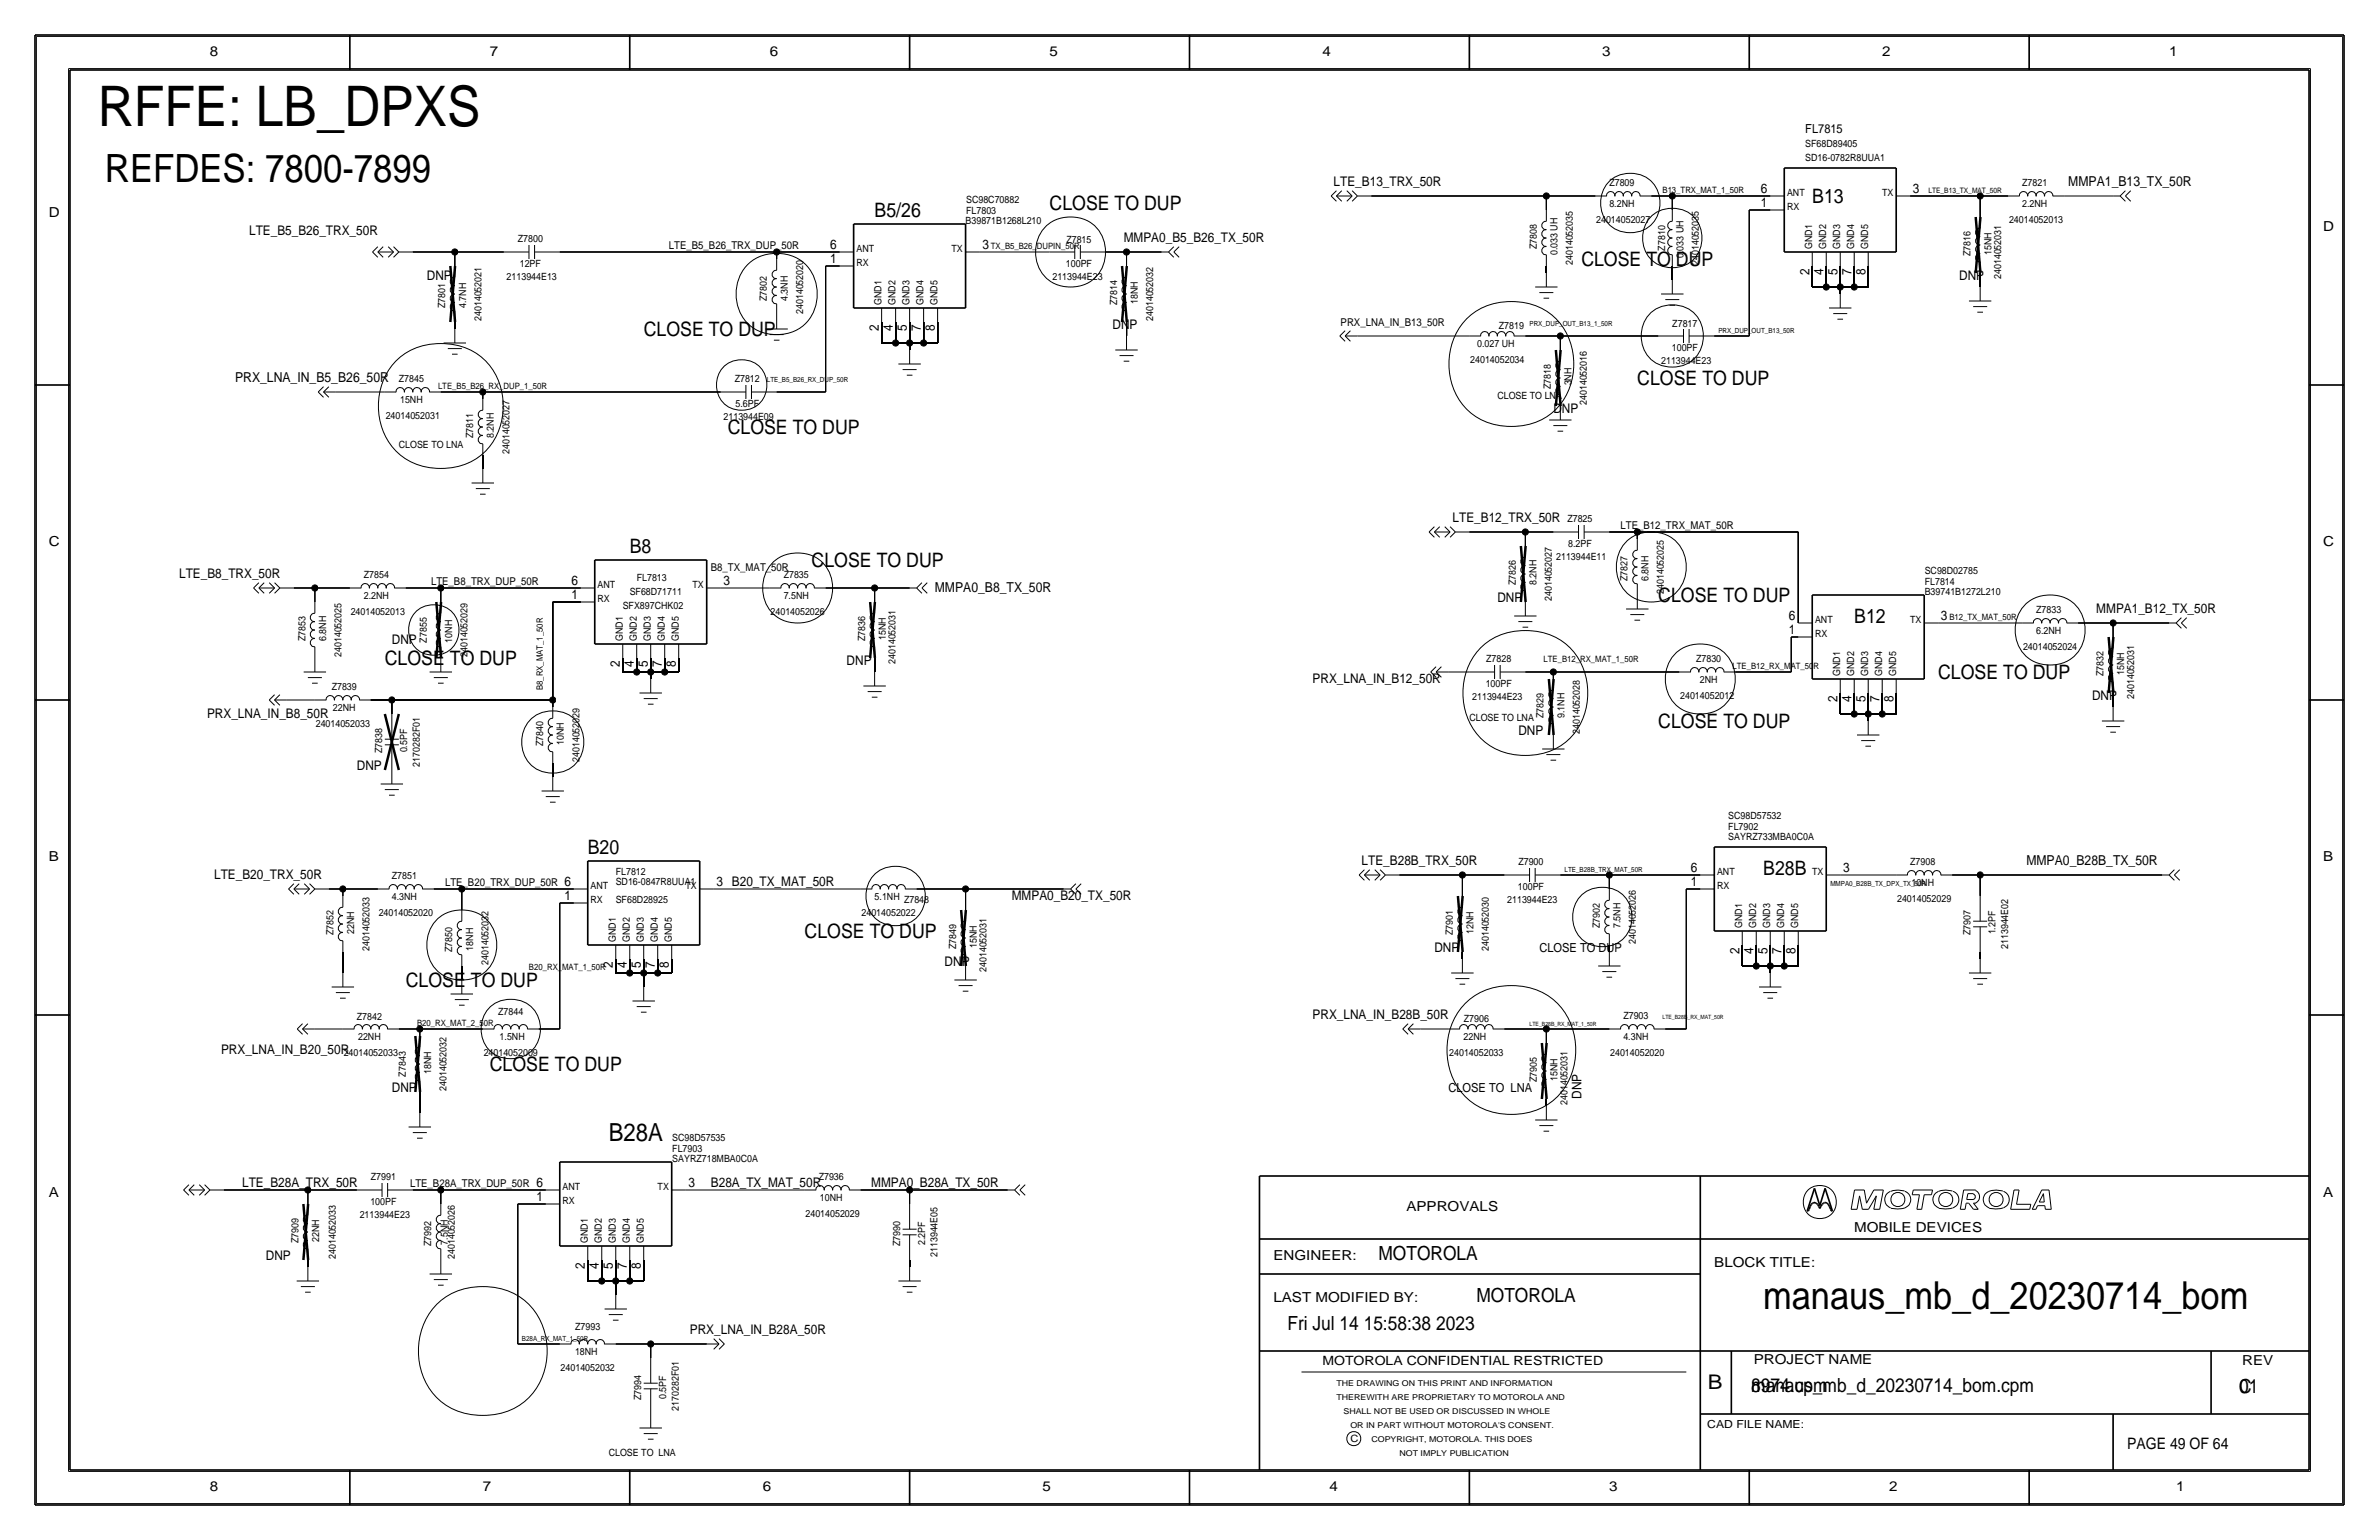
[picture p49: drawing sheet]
<svg xmlns="http://www.w3.org/2000/svg" width="432mm" height="279mm" viewBox="0 0 432 279" stroke-linecap="round" stroke-linejoin="round" font-family="sans-serif">
<defs><g id="words">
<text font-size="10.1" x="17.8" y="22.9">RFFE: LB_DPXS</text>
<text font-size="7.1" x="19" y="33">REFDES: 7800-7899</text>
<text font-size="7" x="320" y="237.5">manaus_mb_d_20230714_bom</text>
<text font-size="4.5" x="110.5" y="207">B28A</text>
<text font-size="3.7" x="310" y="252.1">B</text>
<g font-size="3.6">
<text x="158.8" y="39.4">B5/26</text>
<text x="190.5" y="38.1">CLOSE TO DUP</text>
<text x="328.9" y="36.8">B13</text>
<text x="287" y="48.3">CLOSE TO DUP</text>
<text x="116.8" y="61">CLOSE TO DUP</text>
<text x="297.2" y="69.8">CLOSE TO DUP</text>
<text x="132.1" y="78.7">CLOSE TO DUP</text>
<text x="114.3" y="100.3">B8</text>
<text x="147.3" y="102.9">CLOSE TO DUP</text>
<text x="301" y="109.2">CLOSE TO DUP</text>
<text x="336.6" y="113">B12</text>
<text x="69.8" y="120.7">CLOSE TO DUP</text>
<text x="351.8" y="123.2">CLOSE TO DUP</text>
<text x="301" y="132.1">CLOSE TO DUP</text>
<text x="106.7" y="154.9">B20</text>
<text x="320" y="158.8">B28B</text>
<text x="146" y="170.2">CLOSE TO DUP</text>
<text x="73.7" y="179.1">CLOSE TO DUP</text>
<text x="88.9" y="194.3">CLOSE TO DUP</text>
</g>
<g font-size="3.5">
<text x="250.2" y="228.6">MOTOROLA</text>
<text x="268" y="236.2">MOTOROLA</text>
<text x="233.7" y="241.3">Fri Jul 14 15:58:38 2023</text>
<text x="317.9" y="252.6">8974.cpm</text>
<text x="317.9" y="252.6">manaus_mb_d_20230714_bom.cpm</text>
<text x="406.4" y="252.7">C</text>
<text x="406.4" y="252.7">01</text>
</g>
<text font-size="2.9" x="386.1" y="262.9">PAGE 49 OF 64</text>
<g font-size="2.5">
<text x="38.1" y="10.2">8</text>
<text x="88.9" y="10.2">7</text>
<text x="139.7" y="10.2">6</text>
<text x="190.5" y="10.2">5</text>
<text x="240" y="10.2">4</text>
<text x="290.8" y="10.2">3</text>
<text x="341.6" y="10.2">2</text>
<text x="393.7" y="10.2">1</text>
<text x="375.4" y="33.8">MMPA1_B13_TX_50R</text>
<text x="8.9" y="39.4">D</text>
<text x="421.6" y="41.9">D</text>
<text x="42.7" y="69.3">PRX_LNA_IN_B5_B26_50R</text>
<text x="8.9" y="99.1">C</text>
<text x="421.6" y="99.1">C</text>
<text x="169.7" y="107.4">MMPA0_B8_TX_50R</text>
<text x="8.9" y="156.2">B</text>
<text x="367.8" y="157">MMPA0_B28B_TX_50R</text>
<text x="421.6" y="156.2">B</text>
<text x="8.9" y="217.2">A</text>
<text x="255.3" y="219.7">APPROVALS</text>
<text x="421.6" y="217.2">A</text>
<text x="336.5" y="223.5">MOBILE DEVICES</text>
<text x="231.1" y="228.6">ENGINEER:</text>
<text x="311.1" y="229.9">BLOCK TITLE:</text>
<text x="231.1" y="236.2">LAST MODIFIED BY:</text>
<text x="318.3" y="247.5">PROJECT NAME</text>
<text x="407" y="247.6">REV</text>
<text x="38.1" y="270.5">8</text>
<text x="87.6" y="270.5">7</text>
<text x="138.4" y="270.5">6</text>
<text x="189.2" y="270.5">5</text>
<text x="241.3" y="270.5">4</text>
<text x="292.1" y="270.5">3</text>
<text x="342.9" y="270.5">2</text>
<text x="395" y="270.5">1</text>
</g>
<g font-size="2.4">
<text x="242.1" y="33.8">LTE_B13_TRX_50R</text>
<text x="319.6" y="35.1">6</text>
<text x="347.2" y="35.1">3</text>
<text x="319.6" y="37.6">1</text>
<text x="45.2" y="42.7">LTE_B5_B26_TRX_50R</text>
<text x="150.7" y="45.2">6</text>
<text x="150.7" y="47.8">1</text>
<text x="178.3" y="45.2">3</text>
<text x="204" y="43.9">MMPA0_B5_B26_TX_50R</text>
<text x="77.5" y="50.8">DNP</text>
<text x="328.4" y="50" transform="rotate(-90 328.4 50)">2</text>
<text x="331" y="50" transform="rotate(-90 331 50)">4</text>
<text x="333.5" y="50" transform="rotate(-90 333.5 50)">5</text>
<text x="336" y="50" transform="rotate(-90 336 50)">7</text>
<text x="338.6" y="50" transform="rotate(-90 338.6 50)">8</text>
<text x="355.6" y="50.8">DNP</text>
<text x="201.9" y="59.7">DNP</text>
<text x="159.5" y="60.1" transform="rotate(-90 159.5 60.1)">2</text>
<text x="162.1" y="60.1" transform="rotate(-90 162.1 60.1)">4</text>
<text x="164.6" y="60.1" transform="rotate(-90 164.6 60.1)">5</text>
<text x="167.1" y="60.1" transform="rotate(-90 167.1 60.1)">7</text>
<text x="169.7" y="60.1" transform="rotate(-90 169.7 60.1)">8</text>
<text x="281.9" y="74.9">DNP</text>
<text x="263.7" y="94.7">LTE_B12_TRX_50R</text>
<text x="32.5" y="104.9">LTE_B8_TRX_50R</text>
<text x="103.7" y="106.2">6</text>
<text x="131.3" y="106.2">3</text>
<text x="103.7" y="108.7">1</text>
<text x="271.8" y="109.2">DNP</text>
<text x="324.7" y="112.5">6</text>
<text x="352.3" y="112.5">3</text>
<text x="380.5" y="111.3">MMPA1_B12_TX_50R</text>
<text x="71.1" y="116.8">DNP</text>
<text x="324.7" y="115.1">1</text>
<text x="112.5" y="121.1" transform="rotate(-90 112.5 121.1)">2</text>
<text x="115.1" y="121.1" transform="rotate(-90 115.1 121.1)">4</text>
<text x="117.6" y="121.1" transform="rotate(-90 117.6 121.1)">5</text>
<text x="120.1" y="121.1" transform="rotate(-90 120.1 121.1)">7</text>
<text x="122.7" y="121.1" transform="rotate(-90 122.7 121.1)">8</text>
<text x="153.7" y="120.7">DNP</text>
<text x="238.3" y="124">PRX_LNA_IN_B12_50R</text>
<text x="37.6" y="130.3">PRX_LNA_IN_B8_50R</text>
<text x="333.5" y="127.4" transform="rotate(-90 333.5 127.4)">2</text>
<text x="336" y="127.4" transform="rotate(-90 336 127.4)">4</text>
<text x="338.6" y="127.4" transform="rotate(-90 338.6 127.4)">5</text>
<text x="341.1" y="127.4" transform="rotate(-90 341.1 127.4)">7</text>
<text x="343.7" y="127.4" transform="rotate(-90 343.7 127.4)">8</text>
<text x="379.7" y="127">DNP</text>
<text x="275.6" y="133.3">DNP</text>
<text x="64.8" y="139.7">DNP</text>
<text x="38.9" y="159.5">LTE_B20_TRX_50R</text>
<text x="102.4" y="160.8">6</text>
<text x="130" y="160.8">3 B20_TX_MAT_50R</text>
<text x="247.1" y="157">LTE_B28B_TRX_50R</text>
<text x="306.9" y="160.8">1</text>
<text x="306.9" y="158.2">6</text>
<text x="334.5" y="158.2">3</text>
<text x="102.4" y="163.3">1</text>
<text x="183.6" y="163.3">MMPA0_B20_TX_50R</text>
<text x="260.3" y="172.7">DNP</text>
<text x="315.7" y="173.2" transform="rotate(-90 315.7 173.2)">2</text>
<text x="318.3" y="173.2" transform="rotate(-90 318.3 173.2)">4</text>
<text x="320.8" y="173.2" transform="rotate(-90 320.8 173.2)">5</text>
<text x="323.3" y="173.2" transform="rotate(-90 323.3 173.2)">7</text>
<text x="325.9" y="173.2" transform="rotate(-90 325.9 173.2)">8</text>
<text x="111.3" y="175.7" transform="rotate(-90 111.3 175.7)">2</text>
<text x="113.8" y="175.7" transform="rotate(-90 113.8 175.7)">4</text>
<text x="116.3" y="175.7" transform="rotate(-90 116.3 175.7)">5</text>
<text x="118.9" y="175.7" transform="rotate(-90 118.9 175.7)">7</text>
<text x="121.4" y="175.7" transform="rotate(-90 121.4 175.7)">8</text>
<text x="171.4" y="175.3">DNP</text>
<text x="238.3" y="184.9">PRX_LNA_IN_B28B_50R</text>
<text x="40.1" y="191.3">PRX_LNA_IN_B20_50R</text>
<text x="71.1" y="198.1">DNP</text>
<text x="287" y="199.4" transform="rotate(-90 287 199.4)">DNP</text>
<text x="43.9" y="215.4">LTE_B28A_TRX_50R</text>
<text x="97.4" y="215.4">6</text>
<text x="125" y="215.4">3</text>
<text x="129" y="215.4">B28A_TX_MAT_50R</text>
<text x="158.1" y="215.4">MMPA0_B28A_TX_50R</text>
<text x="97.4" y="217.9">1</text>
<text x="48.3" y="228.6">DNP</text>
<text x="106.2" y="230.3" transform="rotate(-90 106.2 230.3)">2</text>
<text x="108.7" y="230.3" transform="rotate(-90 108.7 230.3)">4</text>
<text x="111.3" y="230.3" transform="rotate(-90 111.3 230.3)">5</text>
<text x="113.8" y="230.3" transform="rotate(-90 113.8 230.3)">7</text>
<text x="116.3" y="230.3" transform="rotate(-90 116.3 230.3)">8</text>
<text x="125.2" y="242.1">PRX_LNA_IN_B28A_50R</text>
</g>
<g font-size="2.3">
<text x="327.7" y="24.1">FL7815</text>
<text x="279.4" y="172.7">CLOSE TO DUP</text>
<text x="262.9" y="198.1">CLOSE TO LNA</text>
<text x="240" y="247.6">MOTOROLA CONFIDENTIAL RESTRICTED</text>
</g>
<g font-size="2">
<text x="121.4" y="45.2">LTE_B5_B26_TRX_DUP_50R</text>
<text x="243.3" y="59.2">PRX_LNA_IN_B13_50R</text>
<text x="294.1" y="96">LTE_B12_TRX_MAT_50R</text>
<text x="78.2" y="106.2">LTE_B8_TRX_DUP_50R</text>
<text x="129" y="103.6">B8_TX_MAT_50R</text>
<text x="80.8" y="160.8">LTE_B20_TRX_DUP_50R</text>
<text x="74.4" y="215.4">LTE_B28A_TRX_DUP_50R</text>
<text x="309.9" y="259.1">CAD FILE NAME:</text>
</g>
<g font-size="1.8">
<text x="327.7" y="29.2">SD16-0782R8UUA1</text>
<text x="327.7" y="26.7">SF68D89405</text>
<text x="292.1" y="33.8">Z7809</text>
<text x="324.4" y="35.6">ANT</text>
<text x="341.6" y="35.6">TX</text>
<text x="367" y="33.8">Z7821</text>
<text x="175.3" y="40.6">B39871B1268L210</text>
<text x="175.4" y="38.8">FL7803</text>
<text x="175.4" y="36.8">SC98C70882</text>
<text x="289.7" y="40.4">24014052027</text>
<text x="292.1" y="37.6">8.2NH</text>
<text x="324.4" y="38.1">RX</text>
<text x="364.6" y="40.4">24014052013</text>
<text x="367" y="37.6">2.2NH</text>
<text x="94" y="43.9">Z7800</text>
<text x="155.4" y="45.7">ANT</text>
<text x="172.7" y="45.7">TX</text>
<text x="193.6" y="44.1">Z7815</text>
<text x="278.9" y="45.2" transform="rotate(-90 278.9 45.2)">Z7808</text>
<text x="282.7" y="46.3" transform="rotate(-90 282.7 46.3)">0.033 UH</text>
<text x="302.3" y="45.5" transform="rotate(-90 302.3 45.5)">Z7810</text>
<text x="305.6" y="46.8" transform="rotate(-90 305.6 46.8)">0.033 UH</text>
<text x="328.9" y="45.2" transform="rotate(-90 328.9 45.2)">GND1</text>
<text x="331.5" y="45.2" transform="rotate(-90 331.5 45.2)">GND2</text>
<text x="334" y="45.2" transform="rotate(-90 334 45.2)">GND3</text>
<text x="336.5" y="45.2" transform="rotate(-90 336.5 45.2)">GND4</text>
<text x="339.1" y="45.2" transform="rotate(-90 339.1 45.2)">GND5</text>
<text x="357.7" y="46.5" transform="rotate(-90 357.7 46.5)">Z7816</text>
<text x="361.4" y="46.3" transform="rotate(-90 361.4 46.3)">15NH</text>
<text x="92" y="50.8">2113944E13</text>
<text x="94.3" y="48.5">12PF</text>
<text x="155.4" y="48.3">RX</text>
<text x="191" y="50.8">2113944E23</text>
<text x="193.5" y="48.5">100PF</text>
<text x="285.5" y="48.1" transform="rotate(-90 285.5 48.1)">24014052035</text>
<text x="308.4" y="48.1" transform="rotate(-90 308.4 48.1)">24014052035</text>
<text x="363.2" y="50.6" transform="rotate(-90 363.2 50.6)">24014052031</text>
<text x="80.8" y="55.9" transform="rotate(-90 80.8 55.9)">Z7801</text>
<text x="84.6" y="55.9" transform="rotate(-90 84.6 55.9)">4.7NH</text>
<text x="87.4" y="58.3" transform="rotate(-90 87.4 58.3)">24014052021</text>
<text x="139.2" y="54.6" transform="rotate(-90 139.2 54.6)">Z7802</text>
<text x="143" y="54.6" transform="rotate(-90 143 54.6)">4.3NH</text>
<text x="145.8" y="57" transform="rotate(-90 145.8 57)">24014052020</text>
<text x="160" y="55.4" transform="rotate(-90 160 55.4)">GND1</text>
<text x="162.6" y="55.4" transform="rotate(-90 162.6 55.4)">GND2</text>
<text x="165.1" y="55.4" transform="rotate(-90 165.1 55.4)">GND3</text>
<text x="167.6" y="55.4" transform="rotate(-90 167.6 55.4)">GND4</text>
<text x="170.2" y="55.4" transform="rotate(-90 170.2 55.4)">GND5</text>
<text x="202.7" y="55.4" transform="rotate(-90 202.7 55.4)">Z7814</text>
<text x="206.5" y="55.1" transform="rotate(-90 206.5 55.1)">18NH</text>
<text x="209.3" y="58.3" transform="rotate(-90 209.3 58.3)">24014052032</text>
<text x="272" y="59.7">Z7819</text>
<text x="303.5" y="59.3">Z7817</text>
<text x="266.9" y="65.8">24014052034</text>
<text x="268.1" y="63">0.027 UH</text>
<text x="303.4" y="63.8">100PF</text>
<text x="72.4" y="69.3">Z7845</text>
<text x="133.4" y="69.3">Z7812</text>
<text x="281.5" y="70.6" transform="rotate(-90 281.5 70.6)">Z7818</text>
<text x="285.2" y="69.9" transform="rotate(-90 285.2 69.9)">3NH</text>
<text x="301.5" y="66">2113944E23</text>
<text x="70" y="75.9">24014052031</text>
<text x="72.6" y="73.2">15NH</text>
<text x="131.3" y="76.2">2113944E09</text>
<text x="133.5" y="73.9">5.6PF</text>
<text x="271.8" y="72.4">CLOSE TO LNA</text>
<text x="288" y="73.5" transform="rotate(-90 288 73.5)">24014052016</text>
<text x="72.4" y="81.3">CLOSE TO LNA</text>
<text x="85.9" y="79.5" transform="rotate(-90 85.9 79.5)">Z7811</text>
<text x="89.7" y="79.5" transform="rotate(-90 89.7 79.5)">8.2NH</text>
<text x="92.5" y="82.4" transform="rotate(-90 92.5 82.4)">24014052027</text>
<text x="284.5" y="94.7">Z7825</text>
<text x="282.5" y="101.6">2113944E11</text>
<text x="284.6" y="99.3">8.2PF</text>
<text x="66" y="104.9">Z7854</text>
<text x="108.5" y="106.7">ANT</text>
<text x="114.3" y="107.9">SF68D71711</text>
<text x="115.6" y="105.4">FL7813</text>
<text x="125.7" y="106.7">TX</text>
<text x="142.2" y="104.9">Z7835</text>
<text x="275.1" y="106.2" transform="rotate(-90 275.1 106.2)">Z7826</text>
<text x="278.9" y="106.2" transform="rotate(-90 278.9 106.2)">8.2NH</text>
<text x="295.4" y="105.4" transform="rotate(-90 295.4 105.4)">Z7827</text>
<text x="299.2" y="105.4" transform="rotate(-90 299.2 105.4)">6.8NH</text>
<text x="302" y="107.8" transform="rotate(-90 302 107.8)">24014052025</text>
<text x="349.4" y="106.1">FL7814</text>
<text x="349.4" y="107.9">B39741B1272L210</text>
<text x="349.4" y="104.1">SC98D02785</text>
<text x="63.7" y="111.5">24014052013</text>
<text x="66" y="108.7">2.2NH</text>
<text x="108.5" y="109.2">RX</text>
<text x="113" y="110.5">SFX897CHK02</text>
<text x="139.9" y="111.5">24014052026</text>
<text x="142.2" y="108.7">7.5NH</text>
<text x="281.7" y="109.1" transform="rotate(-90 281.7 109.1)">24014052027</text>
<text x="329.4" y="113">ANT</text>
<text x="346.7" y="113">TX</text>
<text x="369.6" y="111.3">Z7833</text>
<text x="55.4" y="116.3" transform="rotate(-90 55.4 116.3)">Z7853</text>
<text x="59.2" y="116.3" transform="rotate(-90 59.2 116.3)">6.8NH</text>
<text x="62" y="119.2" transform="rotate(-90 62 119.2)">24014052025</text>
<text x="77.5" y="116.6" transform="rotate(-90 77.5 116.6)">Z7855</text>
<text x="82" y="116.6" transform="rotate(-90 82 116.6)">10NH</text>
<text x="84.8" y="119.2" transform="rotate(-90 84.8 119.2)">24014052029</text>
<text x="113" y="116.3" transform="rotate(-90 113 116.3)">GND1</text>
<text x="115.6" y="116.3" transform="rotate(-90 115.6 116.3)">GND2</text>
<text x="118.1" y="116.3" transform="rotate(-90 118.1 116.3)">GND3</text>
<text x="120.6" y="116.3" transform="rotate(-90 120.6 116.3)">GND4</text>
<text x="123.2" y="116.3" transform="rotate(-90 123.2 116.3)">GND5</text>
<text x="157" y="116.3" transform="rotate(-90 157 116.3)">Z7836</text>
<text x="160.8" y="116.1" transform="rotate(-90 160.8 116.1)">15NH</text>
<text x="329.4" y="115.6">RX</text>
<text x="367.2" y="117.9">24014052024</text>
<text x="369.6" y="115.1">6.2NH</text>
<text x="60.2" y="125.2">Z7839</text>
<text x="162.6" y="120.5" transform="rotate(-90 162.6 120.5)">24014052031</text>
<text x="269.7" y="124.7">100PF</text>
<text x="269.8" y="120.1">Z7828</text>
<text x="307.9" y="120.1">Z7830</text>
<text x="308.5" y="124">2NH</text>
<text x="334" y="122.7" transform="rotate(-90 334 122.7)">GND1</text>
<text x="336.5" y="122.7" transform="rotate(-90 336.5 122.7)">GND2</text>
<text x="339.1" y="122.7" transform="rotate(-90 339.1 122.7)">GND3</text>
<text x="341.6" y="122.7" transform="rotate(-90 341.6 122.7)">GND4</text>
<text x="344.2" y="122.7" transform="rotate(-90 344.2 122.7)">GND5</text>
<text x="381.8" y="122.7" transform="rotate(-90 381.8 122.7)">Z7832</text>
<text x="385.6" y="122.5" transform="rotate(-90 385.6 122.5)">15NH</text>
<text x="57.3" y="131.8">24014052033</text>
<text x="60.4" y="129">22NH</text>
<text x="266.7" y="130.8">CLOSE TO LNA</text>
<text x="267.2" y="127">2113944E23</text>
<text x="280.2" y="130.3" transform="rotate(-90 280.2 130.3)">Z7829</text>
<text x="284" y="130.3" transform="rotate(-90 284 130.3)">9.1NH</text>
<text x="305" y="126.7">24014052012</text>
<text x="387.3" y="126.8" transform="rotate(-90 387.3 126.8)">24014052031</text>
<text x="69.3" y="136.6" transform="rotate(-90 69.3 136.6)">Z7838</text>
<text x="73.9" y="136.5" transform="rotate(-90 73.9 136.5)">0.5PF</text>
<text x="98.6" y="135.4" transform="rotate(-90 98.6 135.4)">Z7840</text>
<text x="102.4" y="135.2" transform="rotate(-90 102.4 135.2)">10NH</text>
<text x="286.8" y="133.2" transform="rotate(-90 286.8 133.2)">24014052028</text>
<text x="76.2" y="139.1" transform="rotate(-90 76.2 139.1)">2170282F01</text>
<text x="105.2" y="138.3" transform="rotate(-90 105.2 138.3)">24014052029</text>
<text x="313.7" y="148.6">SC98D57532</text>
<text x="313.7" y="150.5">FL7902</text>
<text x="313.7" y="152.4">SAYRZ733MBA0C0A</text>
<text x="71.1" y="159.5">Z7851</text>
<text x="107.2" y="161.3">ANT</text>
<text x="111.8" y="160.6">SD16-0847R8UUA1</text>
<text x="111.8" y="158.7">FL7812</text>
<text x="124.4" y="161.3">TX</text>
<text x="275.5" y="161.5">100PF</text>
<text x="275.6" y="157">Z7900</text>
<text x="311.7" y="161.3">RX</text>
<text x="311.7" y="158.8">ANT</text>
<text x="328.9" y="158.8">TX</text>
<text x="346.7" y="157">Z7908</text>
<text x="346.9" y="160.8">10NH</text>
<text x="68.7" y="166.1">24014052020</text>
<text x="71.1" y="163.3">4.3NH</text>
<text x="107.2" y="163.8">RX</text>
<text x="111.8" y="163.8">SF68D28925</text>
<text x="156.4" y="166.1">24014052022</text>
<text x="158.8" y="163.3">5.1NH</text>
<text x="164.1" y="163.8">Z7848</text>
<text x="273.6" y="163.8">2113944E23</text>
<text x="344.3" y="163.6">24014052029</text>
<text x="60.5" y="169.7" transform="rotate(-90 60.5 169.7)">Z7852</text>
<text x="64.3" y="169.4" transform="rotate(-90 64.3 169.4)">22NH</text>
<text x="67.1" y="172.6" transform="rotate(-90 67.1 172.6)">24014052033</text>
<text x="82" y="172.7" transform="rotate(-90 82 172.7)">Z7850</text>
<text x="85.9" y="172.5" transform="rotate(-90 85.9 172.5)">18NH</text>
<text x="111.8" y="170.9" transform="rotate(-90 111.8 170.9)">GND1</text>
<text x="114.3" y="170.9" transform="rotate(-90 114.3 170.9)">GND2</text>
<text x="116.8" y="170.9" transform="rotate(-90 116.8 170.9)">GND3</text>
<text x="119.4" y="170.9" transform="rotate(-90 119.4 170.9)">GND4</text>
<text x="121.9" y="170.9" transform="rotate(-90 121.9 170.9)">GND5</text>
<text x="173.5" y="172.2" transform="rotate(-90 173.5 172.2)">Z7849</text>
<text x="177.3" y="172" transform="rotate(-90 177.3 172)">15NH</text>
<text x="263.7" y="169.7" transform="rotate(-90 263.7 169.7)">Z7901</text>
<text x="267.5" y="169.4" transform="rotate(-90 267.5 169.4)">12NH</text>
<text x="270.3" y="172.6" transform="rotate(-90 270.3 172.6)">24014052030</text>
<text x="290.4" y="168.4" transform="rotate(-90 290.4 168.4)">Z7902</text>
<text x="294.1" y="168.4" transform="rotate(-90 294.1 168.4)">7.5NH</text>
<text x="296.9" y="171.3" transform="rotate(-90 296.9 171.3)">24014052026</text>
<text x="316.2" y="168.4" transform="rotate(-90 316.2 168.4)">GND1</text>
<text x="318.8" y="168.4" transform="rotate(-90 318.8 168.4)">GND2</text>
<text x="321.3" y="168.4" transform="rotate(-90 321.3 168.4)">GND3</text>
<text x="323.8" y="168.4" transform="rotate(-90 323.8 168.4)">GND4</text>
<text x="326.4" y="168.4" transform="rotate(-90 326.4 168.4)">GND5</text>
<text x="357.7" y="169.7" transform="rotate(-90 357.7 169.7)">Z7907</text>
<text x="362.2" y="169.5" transform="rotate(-90 362.2 169.5)">1.2PF</text>
<text x="364.5" y="172.2" transform="rotate(-90 364.5 172.2)">2113944E02</text>
<text x="88.6" y="175.1" transform="rotate(-90 88.6 175.1)">24014052032</text>
<text x="179.1" y="176.4" transform="rotate(-90 179.1 176.4)">24014052031</text>
<text x="64.8" y="185.1">Z7842</text>
<text x="90.4" y="184.1">Z7844</text>
<text x="265.7" y="185.4">Z7906</text>
<text x="294.6" y="184.9">Z7903</text>
<text x="62.4" y="191.5">24014052033</text>
<text x="65" y="188.7">22NH</text>
<text x="87.8" y="191.5">24014052009</text>
<text x="90.7" y="188.7">1.5NH</text>
<text x="263" y="191.5">24014052033</text>
<text x="265.7" y="188.7">22NH</text>
<text x="292.3" y="191.5">24014052020</text>
<text x="294.6" y="188.7">4.3NH</text>
<text x="73.7" y="195.3" transform="rotate(-90 73.7 195.3)">Z7843</text>
<text x="78.2" y="194.8" transform="rotate(-90 78.2 194.8)">18NH</text>
<text x="81" y="198" transform="rotate(-90 81 198)">24014052032</text>
<text x="278.9" y="196.3" transform="rotate(-90 278.9 196.3)">Z7905</text>
<text x="282.7" y="196.1" transform="rotate(-90 282.7 196.1)">15NH</text>
<text x="284.5" y="200.5" transform="rotate(-90 284.5 200.5)">24014052031</text>
<text x="122" y="208.9">FL7903</text>
<text x="122" y="207">SC98D57535</text>
<text x="67.3" y="214.1">Z7991</text>
<text x="102.1" y="215.9">ANT</text>
<text x="119.4" y="215.9">TX</text>
<text x="122" y="210.8">SAYRZ718MBA0C0A</text>
<text x="148.6" y="214.1">Z7936</text>
<text x="65.3" y="221">2113944E23</text>
<text x="67.2" y="218.7">100PF</text>
<text x="102.1" y="218.4">RX</text>
<text x="146.2" y="220.7">24014052029</text>
<text x="148.8" y="217.9">10NH</text>
<text x="54.2" y="225.5" transform="rotate(-90 54.2 225.5)">Z7909</text>
<text x="57.9" y="225.3" transform="rotate(-90 57.9 225.3)">22NH</text>
<text x="78.3" y="226.1" transform="rotate(-90 78.3 226.1)">Z7992</text>
<text x="81.3" y="225.8" transform="rotate(-90 81.3 225.8)">7.5NH</text>
<text x="106.7" y="225.6" transform="rotate(-90 106.7 225.6)">GND1</text>
<text x="109.2" y="225.6" transform="rotate(-90 109.2 225.6)">GND2</text>
<text x="111.8" y="225.6" transform="rotate(-90 111.8 225.6)">GND3</text>
<text x="114.3" y="225.6" transform="rotate(-90 114.3 225.6)">GND4</text>
<text x="116.8" y="225.6" transform="rotate(-90 116.8 225.6)">GND5</text>
<text x="163.4" y="226.1" transform="rotate(-90 163.4 226.1)">Z7990</text>
<text x="167.9" y="225.9" transform="rotate(-90 167.9 225.9)">2.2PF</text>
<text x="61" y="228.4" transform="rotate(-90 61 228.4)">24014052033</text>
<text x="82.5" y="228.4" transform="rotate(-90 82.5 228.4)">24014052026</text>
<text x="170.2" y="228.1" transform="rotate(-90 170.2 228.1)">2113944E05</text>
<text x="104.4" y="245.9">18NH</text>
<text x="104.4" y="241.3">Z7993</text>
<text x="101.8" y="248.7">24014052032</text>
<text x="116.4" y="254" transform="rotate(-90 116.4 254)">Z7994</text>
<text x="120.9" y="253.9" transform="rotate(-90 120.9 253.9)">0.5PF</text>
<text x="123.2" y="256" transform="rotate(-90 123.2 256)">2170282F01</text>
<text x="245.1" y="261.6">C</text>
<text x="110.5" y="264.2">CLOSE TO LNA</text>
</g>
<g font-size="1.6">
<text x="301.8" y="35.1">B13_TRX_MAT_1_50R</text>
<text x="179.8" y="45.2">TX_B5_B26_DUPIN_50R</text>
<text x="79.5" y="70.6">LTE_B5_B26_RX_DUP_1_50R</text>
<text x="353.8" y="112.5">B12_TX_MAT_50R</text>
<text x="98.6" y="125.2" transform="rotate(-90 98.6 125.2)">B8_RX_MAT_1_50R</text>
<text x="280.2" y="120.1">LTE_B12_RX_MAT_1_50R</text>
<text x="314.5" y="121.4">LTE_B12_RX_MAT_50R</text>
<text x="96" y="176">B20_RX_MAT_1_50R</text>
<text x="75.7" y="186.2">B20_RX_MAT_2_50R</text>
</g>
<g font-size="1.5">
<text x="242.6" y="251.5">THE DRAWING ON THIS PRINT AND INFORMATION</text>
<text x="242.6" y="254">THEREWITH ARE PROPRIETARY TO MOTOROLA AND</text>
<text x="243.8" y="256.5">SHALL NOT BE USED OR DISCUSSED IN WHOLE</text>
<text x="245.1" y="259.1">OR IN PART WITHOUT MOTOROLA'S CONSENT.</text>
<text x="248.9" y="261.6">COPYRIGHT, MOTOROLA. THIS DOES</text>
<text x="254" y="264.2">NOT IMPLY PUBLICATION</text>
</g>
<text font-size="1.4" x="350" y="35.1">LTE_B13_TX_MAT_50R</text>
<g font-size="1.3">
<text x="277.6" y="59.2">PRX_DUP_OUT_B13_1_50R</text>
<text x="311.9" y="60.5">PRX_DUP_OUT_B13_50R</text>
<text x="139.2" y="69.3">LTE_B5_B26_RX_DUP_50R</text>
<text x="284" y="158.2">LTE_B28B_TRX_MAT_50R</text>
<text x="332.2" y="160.8">MMPA0_B28B_TX_DPX_TX_50R</text>
<text x="94.7" y="243.3">B28A_RX_MAT_1_50R</text>
</g>
<g font-size="1.1">
<text x="301.8" y="184.9">LTE_B28B_RX_MAT_50R</text>
<text x="277.6" y="186.2">LTE_B28B_RX_MAT_1_50R</text>
</g>
</g></defs>
<!-- layer: Nets -->
<g fill="none" stroke="#000" stroke-width=".18">
<path d="M248.9 35.6h31.8zM280.7 35.6v2.5zM280.7 35.6h8.9zM291.9 33.1a5.5 5.5 0 0 1 9.3 2.7 5.4 5.4 0 0 1-6.3 6.3 5.4 5.4 0 0 1-3.6-8.2zM299.5 39.5a5.5 5.5 0 0 1 9.3 2.7 5.4 5.4 0 0 1-6.3 6.3 5.4 5.4 0 0 1-3.6-8.2zM299.7 35.6h3.8zM303.5 35.6v2.5zM303.5 35.6h17.8zM317.5 38.1h3.8zM317.5 38.1v22.9zM346.7 35.6h12.7zM359.4 35.6v3.8z"/>
<path d="M359.4 35.6h5.1zM374.6 35.6h8.9zM74.9 45.7h7.6zM82.5 58.4v1.3zM82.5 45.7v2.6zM82.5 45.7h8.9zM101.6 45.7h39.4zM135.9 47.8a7.6 7.6 0 0 1 11.6 2 7.5 7.5 0 0 1-3.6 10.4 7.4 7.4 0 0 1-9.5-3.3 7.9 7.9 0 0 1 1.5-9.1zM141 45.7v1.3zM141 45.7h11.4zM149.9 48.3v22.8zM149.9 48.3h2.5z"/>
<path d="M160 58.4v3.8zM162.6 58.4v3.8zM165.1 58.4v3.8zM167.6 58.4v3.8zM170.2 58.4v3.8zM177.8 45.7h12.7zM189.7 41.1a6.5 6.5 0 0 1 10.4 1.9 6.4 6.4 0 0 1-.8 6.7 6.4 6.4 0 0 1-6.4 2.2 6.4 6.4 0 0 1-3.9-9.9zM200.7 45.7h3.8zM204.5 58.4v2.6zM204.5 45.7v2.6zM204.5 45.7h6.3zM266.4 57.7a12.1 12.1 0 0 1 15.9 0 11.9 11.9 0 0 1-1.2 17.7 12.3 12.3 0 0 1-14.7-1 12 12 0 0 1 0-16.7z"/>
<path d="M280.7 48.3v1.2zM299.3 57.1a5.7 5.7 0 0 1 9.8 2.8 5.6 5.6 0 0 1-5 6.7 5.6 5.6 0 0 1-6.2-5.6 5.8 5.8 0 0 1 1.4-3.9zM303.5 48.3v2.5zM328.9 52.1h2.6zM328.9 48.3v3.8zM331.5 52.1h2.5zM331.5 48.3v3.8zM334 52.1v1.2zM334 52.1h2.5zM334 48.3v3.8zM336.5 52.1h2.6zM336.5 48.3v3.8z"/>
<path d="M339.1 48.3v3.8zM359.4 49.5v2.6zM61 71.1h8.8zM72.1 65.3a12.1 12.1 0 0 1 15.9 0 11.9 11.9 0 0 1-1.2 17.7 12.3 12.3 0 0 1-14.7-1 12 12 0 0 1 0-16.7zM80 71.1h7.6zM87.6 71.1v1.3zM87.6 71.1h43.2zM141 71.1h8.9zM160 62.2h2.6zM162.6 62.2h2.5zM165.1 62.2v1.3zM165.1 62.2h2.5z"/>
<path d="M167.6 62.2h2.6zM246.4 61h20.3zM276.9 61h6.3zM283.2 61v2.5zM283.2 61h17.8zM311.1 61h6.4zM87.6 82.5v2.6zM266.7 96.5h10.2zM276.9 96.5v2.6zM276.9 96.5h5zM292.1 96.5h5.1zM295.1 98.3a6.5 6.5 0 0 1 10.4 1.8 6.4 6.4 0 0 1-.8 6.8 6.4 6.4 0 0 1-6.4 2.2 6.4 6.4 0 0 1-3.9-9.9z"/>
<path d="M297.2 96.5v1.3zM297.2 96.5h29.2zM326.4 96.5v16.5zM53.3 106.7h3.8zM57.1 106.7v2.5zM57.1 106.7h6.4zM73.7 106.7h6.3zM80 106.7v2.5zM80 106.7h25.4zM100.3 109.2v17.8zM100.3 109.2h5.1zM113 119.4v2.5z"/>
<path d="M115.6 119.4v2.5zM118.1 119.4v2.5zM120.6 119.4v2.5zM123.2 119.4v2.5zM130.8 106.7h8.9zM140.2 102.1a6.5 6.5 0 0 1 10.4 1.9 6.4 6.4 0 0 1-.8 6.7 6.4 6.4 0 0 1-6.4 2.2 6.4 6.4 0 0 1-3.9-9.9zM149.9 106.7h8.8zM158.7 119.4v2.5zM158.7 106.7v2.5zM158.7 106.7h6.4zM268.9 117.4a12.1 12.1 0 0 1 15.9 0 11.9 11.9 0 0 1-1.2 17.7 12.3 12.3 0 0 1-14.7-1 12 12 0 0 1 0-16.7zM304 118.6a6.5 6.5 0 0 1 10.4 1.9 6.4 6.4 0 0 1-.8 6.7 6.4 6.4 0 0 1-6.4 2.2 6.4 6.4 0 0 1-3.9-9.9z"/>
<path d="M325.1 115.6h1.3zM325.1 115.6v6.3zM351.8 113h15.2zM367.5 109.7a6.5 6.5 0 0 1 10.4 1.9 6.4 6.4 0 0 1-.8 6.7 6.4 6.4 0 0 1-6.4 2.2 6.4 6.4 0 0 1-3.9-9.9zM377.2 113h6.3zM383.5 113v2.6zM383.5 113h10.2zM52.1 127h5zM67.3 127h3.8zM71.1 127v2.5zM71.1 127h29.2zM96.1 130.7a5.7 5.7 0 0 1 9.8 2.9 5.6 5.6 0 0 1-5 6.7 5.6 5.6 0 0 1-6.2-5.7 5.8 5.8 0 0 1 1.4-3.9z"/>
<path d="M100.3 138.4v2.6zM100.3 127v1.3zM113 121.9h2.6zM115.6 121.9h2.5zM118.1 121.9v1.3zM118.1 121.9h2.5zM120.6 121.9h2.6zM262.9 121.9h3.8zM276.9 121.9h5zM281.9 121.9v1.3zM281.9 121.9h22.9zM315 121.9h10.1z"/>
<path d="M334 125.7v3.8zM334 129.5h2.5zM336.5 125.7v3.8zM336.5 129.5h2.6zM339.1 129.5v1.3zM339.1 125.7v3.8zM339.1 129.5h2.5zM341.6 125.7v3.8zM341.6 129.5h2.6zM344.2 125.7v3.8zM383.5 125.7v2.6zM158.5 158.9a5.5 5.5 0 0 1 9.4 2.7 5.4 5.4 0 0 1-6.4 6.3 5.4 5.4 0 0 1-3.6-8.2z"/>
<path d="M254 158.8h11.4zM265.4 158.8v3.8zM265.4 158.8h7.6zM283.2 158.8h8.9zM292.1 158.8v2.5zM292.1 158.8h16.5zM334 158.8h10.2zM354.3 158.8h5.1zM359.4 158.8v3.8zM359.4 158.8h33zM59.7 161.3h2.5zM62.2 172.7v3.8z"/>
<path d="M62.2 161.3v1.3zM62.2 161.3h6.4zM78.7 161.3h5.1zM79.2 166.9a6.5 6.5 0 0 1 10.4 1.8 6.4 6.4 0 0 1-.8 6.8 6.4 6.4 0 0 1-6.4 2.2 6.4 6.4 0 0 1-3.9-10zM83.8 175.3v2.5zM83.8 161.3v3.8zM83.8 161.3h20.3zM101.6 163.8h2.5zM101.6 163.8v22.9zM111.8 176.5h2.5zM111.8 174v2.5zM114.3 176.5h2.5z"/>
<path d="M114.3 174v2.5zM116.8 176.5v2.6zM116.8 174v2.5zM116.8 176.5h2.6zM119.4 176.5h2.5zM119.4 174v2.5zM121.9 174v2.5zM129.5 161.3h26.7zM166.4 161.3h8.9zM175.3 161.3v3.8zM175.3 161.3h17.7zM265.4 172.7v1.3z"/>
<path d="M286.8 162.7a5.5 5.5 0 0 1 9.3 2.7 5.4 5.4 0 0 1-6.3 6.3 5.4 5.4 0 0 1-3.6-8.2zM292.1 171.4v1.3zM306.1 161.3h2.5zM306.1 161.3v25.4zM316.2 171.4v3.9zM316.2 175.3h2.6zM318.8 171.4v3.9zM318.8 175.3h2.5zM321.3 175.3v1.2zM321.3 171.4v3.9zM321.3 175.3h2.5zM323.8 171.4v3.9z"/>
<path d="M323.8 175.3h2.6zM326.4 171.4v3.9zM359.4 172.7v1.3zM57.1 186.7h5.1zM72.4 186.7h3.8zM76.2 198.1v3.8zM76.2 186.7v1.3zM76.2 186.7h11.4zM88.7 183a5.5 5.5 0 0 1 9.3 2.7 5.4 5.4 0 0 1-6.3 6.3 5.4 5.4 0 0 1-3.6-8.2zM97.8 186.7h3.8zM257.8 186.7h5.1zM266.4 181.6a12.6 12.6 0 0 1 15.9 0 12.4 12.4 0 0 1 0 17.8 12.6 12.6 0 0 1-15.9 0 12.4 12.4 0 0 1 0-17.8z"/>
<path d="M273 186.7h7.7zM280.7 199.4v1.3zM280.7 186.7v2.5zM280.7 186.7h11.4zM302.3 186.7h3.8zM40.6 215.9h15.3zM55.9 215.9v2.5zM55.9 215.9h8.9zM74.9 215.9h5.1zM80 215.9v2.5zM80 215.9h19.1zM94 218.4h5.1z"/>
<path d="M94 218.4v25.4zM124.5 215.9h21.5zM156.2 215.9h8.9zM165.1 215.9v2.5zM165.1 215.9h17.8zM55.9 228.6v1.3zM79.7 236.3a12.6 12.6 0 0 1 15.9 0 12.4 12.4 0 0 1 0 17.7 12.6 12.6 0 0 1-15.9 0 12.4 12.4 0 0 1 0-17.7zM106.7 228.6v3.8zM106.7 232.4h2.5zM109.2 228.6v3.8zM109.2 232.4h2.6zM111.8 232.4v2.5z"/>
<path d="M111.8 228.6v3.8zM111.8 232.4h2.5zM114.3 228.6v3.8zM114.3 232.4h2.5zM116.8 228.6v3.8zM165.1 228.6v1.3zM94 243.8h7.6zM111.8 243.8h6.3zM118.1 243.8v2.6zM118.1 243.8h10.2z"/>
<circle cx="134.6" cy="69.9" r="4.6"/>
<circle cx="78.7" cy="114.3" r="4.6"/>
</g>
<g fill="#000" stroke="#000" stroke-width=".18">
<circle cx="280.7" cy="35.6" r=".56"/>
<circle cx="303.5" cy="35.6" r=".56"/>
<circle cx="359.4" cy="35.6" r=".56"/>
<circle cx="82.5" cy="45.7" r=".56"/>
<circle cx="141" cy="45.7" r=".56"/>
<circle cx="204.5" cy="45.7" r=".56"/>
<circle cx="331.5" cy="52.1" r=".56"/>
<circle cx="334" cy="52.1" r=".56"/>
<circle cx="336.5" cy="52.1" r=".56"/>
<circle cx="87.6" cy="71.1" r=".56"/>
<circle cx="162.6" cy="62.2" r=".56"/>
<circle cx="165.1" cy="62.2" r=".56"/>
<circle cx="167.6" cy="62.2" r=".56"/>
<circle cx="283.2" cy="61" r=".56"/>
<circle cx="276.9" cy="96.5" r=".56"/>
<circle cx="297.2" cy="96.5" r=".56"/>
<circle cx="57.1" cy="106.7" r=".56"/>
<circle cx="80" cy="106.7" r=".56"/>
<circle cx="158.7" cy="106.7" r=".56"/>
<circle cx="383.5" cy="113" r=".56"/>
<circle cx="71.1" cy="127" r=".56"/>
<circle cx="100.3" cy="127" r=".56"/>
<circle cx="115.6" cy="121.9" r=".56"/>
<circle cx="118.1" cy="121.9" r=".56"/>
<circle cx="120.6" cy="121.9" r=".56"/>
<circle cx="281.9" cy="121.9" r=".56"/>
<circle cx="336.5" cy="129.5" r=".56"/>
<circle cx="339.1" cy="129.5" r=".56"/>
<circle cx="341.6" cy="129.5" r=".56"/>
<circle cx="265.4" cy="158.7" r=".56"/>
<circle cx="292.1" cy="158.7" r=".56"/>
<circle cx="359.4" cy="158.7" r=".56"/>
<circle cx="62.2" cy="161.3" r=".56"/>
<circle cx="83.8" cy="161.3" r=".56"/>
<circle cx="114.3" cy="176.5" r=".56"/>
<circle cx="116.8" cy="176.5" r=".56"/>
<circle cx="119.4" cy="176.5" r=".56"/>
<circle cx="175.3" cy="161.3" r=".56"/>
<circle cx="318.8" cy="175.3" r=".56"/>
<circle cx="321.3" cy="175.3" r=".56"/>
<circle cx="323.8" cy="175.3" r=".56"/>
<circle cx="76.2" cy="186.7" r=".56"/>
<circle cx="280.7" cy="186.7" r=".56"/>
<circle cx="55.9" cy="215.9" r=".56"/>
<circle cx="80" cy="215.9" r=".56"/>
<circle cx="165.1" cy="215.9" r=".56"/>
<circle cx="109.2" cy="232.4" r=".56"/>
<circle cx="111.8" cy="232.4" r=".56"/>
<circle cx="114.3" cy="232.4" r=".56"/>
<circle cx="118.1" cy="243.8" r=".56"/>
</g>
<!-- layer: Components -->
<g fill="none" stroke="#000" stroke-width=".18">
<path d="M241.6 35.6l1 .9zM241.6 35.6l1-1zM242.6 35.6l.9 .9zM242.6 35.6h2.8zM242.6 35.6l.9-1zM244.4 36.5l1-.9zM244.4 34.6l1 1zM245.4 36.5l1-.9zM245.4 34.6l1 1zM246.4 35.6h2.5zM280.7 38.1v2zM289.6 35.6h2z"/>
<path d="M291.6 35.6a.75 .75 0 0 1 .7-.8 .75 .75 0 0 1 .8 .8M293.1 35.6a.75 .75 0 0 1 .8-.8 .75 .75 0 0 1 .7 .8M294.6 35.6a.75 .75 0 0 1 .8-.8 .75 .75 0 0 1 .7 .8M296.2 35.6a.75 .75 0 0 1 .7-.8 .75 .75 0 0 1 .7 .8M297.7 35.6h2zM303.5 38.1v2zM321.3 38.1h2.5zM321.3 35.6h2.5zM344.2 35.6h2.5zM359.4 39.4v2zM364.5 35.6h2zM366.5 35.6a.75 .75 0 0 1 .8-.8 .75 .75 0 0 1 .7 .8"/>
<path d="M368 35.6a.75 .75 0 0 1 .8-.8 .75 .75 0 0 1 .7 .8M369.6 35.6a.75 .75 0 0 1 .7-.8 .75 .75 0 0 1 .7 .8M371.1 35.6a.75 .75 0 0 1 .7-.8 .75 .75 0 0 1 .8 .8M372.6 35.6h2zM383.5 35.6h1.3zM384.8 35.6l1 .9zM385.8 35.6l.9 .9zM385.8 35.6l.9-1zM385.8 34.6l-1 1zM67.6 45.7l1 1zM67.6 45.7l1-.9zM68.6 45.7l.9 1z"/>
<path d="M68.6 45.7h2.8zM68.6 45.7l.9-.9zM70.5 44.8l.9 .9zM71.4 45.7l-.9 1zM71.4 44.8l1 .9zM72.4 45.7l-1 1zM72.4 45.7h2.5zM82.5 48.3v2zM82.5 56.4v2zM82.5 59.7v2.5zM82.5 53.4a.74 .74 0 0 0-.8 .7 .74 .74 0 0 0 .8 .8M82.5 50.3a.74 .74 0 0 0-.8 .8 .74 .74 0 0 0 .8 .7"/>
<path d="M82.5 51.9a.74 .74 0 0 0-.8 .7 .74 .74 0 0 0 .8 .7M82.5 54.9a.74 .74 0 0 0-.8 .8 .74 .74 0 0 0 .8 .7M91.4 45.7h4.6zM96 44.4v2.6zM97 45.7h4.6zM97 44.4v2.6zM138.9 59.7h4.1zM141 57.2v2.5zM141 47v2zM141 55.1v2.1zM141 52.1a.74 .74 0 0 0-.9 .8 .74 .74 0 0 0 .9 .7M141 49.1a.74 .74 0 0 0-.9 .7 .74 .74 0 0 0 .9 .7"/>
<path d="M141 50.6a.74 .74 0 0 0-.9 .7 .74 .74 0 0 0 .9 .8M141 53.6a.74 .74 0 0 0-.9 .8 .74 .74 0 0 0 .9 .7M152.4 48.3h2.5zM152.4 45.7h2.5zM160 55.9v2.5zM162.6 55.9v2.5zM165.1 55.9v2.5zM167.6 55.9v2.5zM170.2 55.9v2.5zM175.3 45.7h2.5zM190.5 45.7h4.6zM195.1 44.4v2.6z"/>
<path d="M196.1 45.7h4.6zM196.1 44.4v2.6zM204.5 56.4v2zM204.5 48.3v2zM204.5 51.9a.74 .74 0 0 0-.9 .7 .74 .74 0 0 0 .9 .7M204.5 54.9a.74 .74 0 0 0-.9 .8 .74 .74 0 0 0 .9 .7M204.5 53.4a.74 .74 0 0 0-.9 .7 .74 .74 0 0 0 .9 .8M204.5 50.3a.74 .74 0 0 0-.9 .8 .74 .74 0 0 0 .9 .7M210.8 45.7h1.3zM212.1 45.7l1 1zM213.1 45.7l.9 1zM213.1 45.7l.9-.9z"/>
<path d="M213.1 44.8l-1 .9zM278.6 52.1h4.1zM279.4 53.1h2.5zM280.2 54.1h1zM280.7 46.2v2.1zM280.7 49.5v2.6zM280.7 41.7a.74 .74 0 0 0-.9 .7 .74 .74 0 0 0 .9 .8M280.7 44.8a.74 .74 0 0 0-.9 .7 .74 .74 0 0 0 .9 .7M280.7 43.2a.74 .74 0 0 0-.9 .8 .74 .74 0 0 0 .9 .7M280.7 40.2a.74 .74 0 0 0-.9 .7 .74 .74 0 0 0 .9 .8M301.5 53.3h4.1zM302.3 54.4h2.5z"/>
<path d="M303 55.4h1zM303.5 46.2v2.1zM303.5 50.8v2.5zM303.5 43.2a.74 .74 0 0 0-.8 .8 .74 .74 0 0 0 .8 .7M303.5 40.2a.74 .74 0 0 0-.8 .7 .74 .74 0 0 0 .8 .8M303.5 41.7a.74 .74 0 0 0-.8 .7 .74 .74 0 0 0 .8 .8M303.5 44.8a.74 .74 0 0 0-.8 .7 .74 .74 0 0 0 .8 .7M305.6 59.7v2.5zM306.6 59.7v2.5zM328.9 45.7v2.6zM331.5 45.7v2.6zM332 55.9h4z"/>
<path d="M332.7 56.9h2.6zM333.5 57.9h1zM334 45.7v2.6zM334 53.3v2.6zM336.5 45.7v2.6zM339.1 45.7v2.6zM357.4 54.6h4zM358.1 55.6h2.6zM358.9 56.6h1zM359.4 47.5v2zM359.4 52.1v2.5zM359.4 43a.74 .74 0 0 0-.8 .7 .74 .74 0 0 0 .8 .7"/>
<path d="M359.4 46a.74 .74 0 0 0-.8 .8 .74 .74 0 0 0 .8 .7M359.4 44.5a.74 .74 0 0 0-.8 .7 .74 .74 0 0 0 .8 .8M359.4 41.5a.74 .74 0 0 0-.8 .7 .74 .74 0 0 0 .8 .7M57.8 71.1l.9-.9zM57.8 71.1l.9 1zM58.7 71.1h2.3zM58.7 71.1l1-.9zM58.7 71.1l1 1zM69.8 71.1h2.1zM71.9 71.2a.75 .75 0 0 1 .7-.9 .75 .75 0 0 1 .8 .9M73.4 71.2a.75 .75 0 0 1 .7-.9 .75 .75 0 0 1 .8 .9M74.9 71.2a.75 .75 0 0 1 .8-.9 .75 .75 0 0 1 .7 .9"/>
<path d="M76.5 71.2a.75 .75 0 0 1 .7-.9 .75 .75 0 0 1 .7 .9M78 71.1h2zM80.5 62.2h4.1zM81.3 63.2h2.5zM82 64.3h1.1zM87.6 72.4v2zM87.6 76a.74 .74 0 0 0-.8 .7 .74 .74 0 0 0 .8 .8M87.6 79a.74 .74 0 0 0-.8 .8 .74 .74 0 0 0 .8 .7M87.6 77.5a.74 .74 0 0 0-.8 .8 .74 .74 0 0 0 .8 .7M87.6 74.5a.74 .74 0 0 0-.8 .7 .74 .74 0 0 0 .8 .7M130.8 71.1h4.6zM135.4 69.8v2.6z"/>
<path d="M136.4 71.1h4.6zM136.4 69.8v2.6zM139.7 60.7h2.5zM140.5 61.7h1zM163.1 66h4zM163.8 67.1h2.6zM164.6 68.1h1zM165.1 63.5v2.5zM202.4 63.5h4.1zM203.2 64.5h2.5zM204 65.5h1zM204.5 61v2.5z"/>
<path d="M243.2 61l.9-1zM243.2 61l.9 .9zM244.1 61h2.3zM244.1 61l1-1zM244.1 61l1 .9zM266.7 61h2zM268.7 61a.75 .75 0 0 1 .8-.8 .75 .75 0 0 1 .7 .8M270.3 61a.75 .75 0 0 1 .7-.8 .75 .75 0 0 1 .7 .8M271.8 61a.75 .75 0 0 1 .7-.8 .75 .75 0 0 1 .8 .8M273.3 61a.75 .75 0 0 1 .7-.8 .75 .75 0 0 1 .8 .8M274.8 61h2.1zM281.2 76.2h4z"/>
<path d="M281.9 77.2h2.6zM282.7 78.2h1zM283.2 71.6v2.1zM283.2 63.5v2zM283.2 73.7v2.5zM283.2 67.1a.74 .74 0 0 0-.8 .7 .74 .74 0 0 0 .8 .8M283.2 70.2a.74 .74 0 0 0-.8 .7 .74 .74 0 0 0 .8 .7M283.2 68.6a.74 .74 0 0 0-.8 .8 .74 .74 0 0 0 .8 .7M283.2 65.6a.74 .74 0 0 0-.8 .7 .74 .74 0 0 0 .8 .8M301 61h4.6zM306.6 61h4.5zM85.6 87.6h4.1z"/>
<path d="M86.4 88.6h2.5zM87.1 89.7h1zM87.6 80.5v2zM87.6 85.1v2.5zM259.4 96.5l.9 1zM259.4 96.5l.9-.9zM260.3 96.5l1 1zM260.3 96.5h2.9zM260.3 96.5l1-.9zM262.2 95.6l1 .9zM263.2 96.5l-1 1zM263.2 97.5l1-1z"/>
<path d="M263.2 95.6l1 .9zM264.2 96.5h2.5zM276.9 99.1v2zM281.9 96.5h4.6zM286.5 95.2v2.6zM287.5 96.5h4.6zM287.5 95.2v2.6zM297.2 97.8v2zM297.2 99.9a.74 .74 0 0 0-.9 .7 .74 .74 0 0 0 .9 .7M46 106.7l1 .9zM47 106.7l1 .9zM47 106.7h2.8z"/>
<path d="M47 105.7l-1 1zM48 105.7l-1 1zM48.9 107.6l.9-.9zM48.9 105.7l.9 1zM49.8 107.6l1-.9zM49.8 105.7l1 1zM50.8 106.7h2.5zM57.1 119.4v2.5zM57.1 117.3v2.1zM57.1 109.2v2.1zM57.1 112.8a.74 .74 0 0 0-.8 .8 .74 .74 0 0 0 .8 .7M57.1 115.9a.74 .74 0 0 0-.8 .7 .74 .74 0 0 0 .8 .7"/>
<path d="M57.1 114.4a.74 .74 0 0 0-.8 .7 .74 .74 0 0 0 .8 .7M57.1 111.3a.74 .74 0 0 0-.8 .7 .74 .74 0 0 0 .8 .8M63.5 106.7h2zM65.5 106.7a.75 .75 0 0 1 .8-.8 .75 .75 0 0 1 .7 .8M67.1 106.7a.75 .75 0 0 1 .7-.8 .75 .75 0 0 1 .7 .8M68.6 106.7a.75 .75 0 0 1 .7-.8 .75 .75 0 0 1 .8 .8M70.1 106.7a.75 .75 0 0 1 .7-.8 .75 .75 0 0 1 .8 .8M71.6 106.7h2.1zM80 109.2v2.1zM80 117.3v2.1zM80 119.4v2.5zM80 114.4a.74 .74 0 0 0-.8 .7 .74 .74 0 0 0 .8 .7"/>
<path d="M80 111.3a.74 .74 0 0 0-.8 .7 .74 .74 0 0 0 .8 .8M80 112.8a.74 .74 0 0 0-.8 .8 .74 .74 0 0 0 .8 .7M80 115.9a.74 .74 0 0 0-.8 .7 .74 .74 0 0 0 .8 .7M105.4 109.2h2.5zM105.4 106.7h2.5zM113 116.8v2.6zM115.6 116.8v2.6zM118.1 116.8v2.6zM120.6 116.8v2.6zM123.2 116.8v2.6zM128.3 106.7h2.5zM139.7 106.7h2z"/>
<path d="M141.7 106.7a.75 .75 0 0 1 .8-.8 .75 .75 0 0 1 .7 .8M143.3 106.7a.75 .75 0 0 1 .7-.8 .75 .75 0 0 1 .7 .8M144.8 106.7a.75 .75 0 0 1 .7-.8 .75 .75 0 0 1 .8 .8M146.3 106.7a.75 .75 0 0 1 .7-.8 .75 .75 0 0 1 .8 .8M147.8 106.7h2.1zM158.7 117.3v2.1zM158.7 109.2v2.1zM158.7 112.8a.74 .74 0 0 0-.8 .8 .74 .74 0 0 0 .8 .7M158.7 115.9a.74 .74 0 0 0-.8 .7 .74 .74 0 0 0 .8 .7M158.7 114.4a.74 .74 0 0 0-.8 .7 .74 .74 0 0 0 .8 .7M158.7 111.3a.74 .74 0 0 0-.8 .7 .74 .74 0 0 0 .8 .8M165.1 106.7h1.3z"/>
<path d="M166.4 106.7l.9 .9zM167.3 106.7l1 .9zM167.3 105.7l-.9 1zM168.3 105.7l-1 1zM274.8 111.8h4.1zM275.6 112.8h2.5zM276.4 113.8h1zM276.9 107.2v2zM276.9 109.2v2.6zM276.9 102.7a.74 .74 0 0 0-.9 .7 .74 .74 0 0 0 .9 .7M276.9 105.7a.74 .74 0 0 0-.9 .8 .74 .74 0 0 0 .9 .7M276.9 104.2a.74 .74 0 0 0-.9 .7 .74 .74 0 0 0 .9 .8"/>
<path d="M276.9 101.1a.74 .74 0 0 0-.9 .8 .74 .74 0 0 0 .9 .7M295.1 110.5h4.1zM295.9 111.5h2.5zM296.7 112.5h1zM297.2 105.9v2zM297.2 107.9v2.6zM297.2 102.9a.74 .74 0 0 0-.9 .8 .74 .74 0 0 0 .9 .7M297.2 101.4a.74 .74 0 0 0-.9 .7 .74 .74 0 0 0 .9 .8M297.2 104.4a.74 .74 0 0 0-.9 .8 .74 .74 0 0 0 .9 .7M326.4 115.6h2.5zM326.4 113h2.5zM349.2 113h2.6z"/>
<path d="M367 113h2.1zM369.1 113.1a.75 .75 0 0 1 .7-.9 .75 .75 0 0 1 .7 .9M370.6 113.1a.75 .75 0 0 1 .7-.9 .75 .75 0 0 1 .8 .9M372.1 113.1a.75 .75 0 0 1 .7-.9 .75 .75 0 0 1 .8 .9M373.6 113.1a.75 .75 0 0 1 .8-.9 .75 .75 0 0 1 .7 .9M375.2 113h2zM383.5 115.6v2zM383.5 119.2a.74 .74 0 0 0-.8 .7 .74 .74 0 0 0 .8 .8M383.5 117.7a.74 .74 0 0 0-.8 .7 .74 .74 0 0 0 .8 .7M393.7 113h1.3zM395 113l.9 1zM395.9 113l1 1z"/>
<path d="M395.9 113l1-.9zM395.9 112.1l-.9 .9zM48.9 127l.9-1zM48.9 127l.9 1zM49.8 127h2.3zM49.8 127l1-1zM49.8 127l1 1zM55.1 121.9h4.1zM55.9 122.9h2.5zM56.6 124h1.1zM57.1 127h2.1zM59.2 127.1a.75 .75 0 0 1 .7-.9 .75 .75 0 0 1 .8 .9"/>
<path d="M60.7 127.1a.75 .75 0 0 1 .7-.9 .75 .75 0 0 1 .8 .9M62.2 127.1a.75 .75 0 0 1 .8-.9 .75 .75 0 0 1 .7 .9M63.8 127.1a.75 .75 0 0 1 .7-.9 .75 .75 0 0 1 .7 .9M65.3 127h2zM69.8 134.1h2.6zM69.8 135.1h2.6zM71.1 135.1v4.6zM71.1 129.5v4.6zM71.1 139.7v2.5zM78 121.9h4zM78.7 122.9h2.6zM79.5 124h1z"/>
<path d="M100.3 136.4v2zM100.3 128.3v2zM100.3 131.9a.74 .74 0 0 0-.8 .7 .74 .74 0 0 0 .8 .7M100.3 134.9a.74 .74 0 0 0-.8 .8 .74 .74 0 0 0 .8 .7M100.3 133.4a.74 .74 0 0 0-.8 .7 .74 .74 0 0 0 .8 .8M100.3 130.4a.74 .74 0 0 0-.8 .7 .74 .74 0 0 0 .8 .7M116.1 125.7h4zM116.8 126.7h2.6zM117.6 127.8h1zM118.1 123.2v2.5zM156.7 124.5h4.1zM157.5 125.5h2.5z"/>
<path d="M158.2 126.5h1.1zM158.7 121.9v2.6zM259.7 121.9l1-.9zM259.7 121.9l1 1zM260.7 121.9h2.2zM260.7 121.9l.9 1zM261.6 121l-.9 .9zM266.7 121.9h4.6zM271.3 120.7v2.5zM272.3 121.9h4.6zM272.3 120.7v2.5zM279.9 135.9h4.1z"/>
<path d="M280.7 136.9h2.5zM281.4 137.9h1zM281.9 131.3v2zM281.9 123.2v2zM281.9 133.3v2.6zM281.9 126.8a.74 .74 0 0 0-.8 .7 .74 .74 0 0 0 .8 .8M281.9 129.8a.74 .74 0 0 0-.8 .8 .74 .74 0 0 0 .8 .7M281.9 128.3a.74 .74 0 0 0-.8 .8 .74 .74 0 0 0 .8 .7M281.9 125.3a.74 .74 0 0 0-.8 .7 .74 .74 0 0 0 .8 .7M304.8 121.9h2zM306.8 122a.75 .75 0 0 1 .8-.9 .75 .75 0 0 1 .7 .9M308.4 122a.75 .75 0 0 1 .7-.9 .75 .75 0 0 1 .7 .9"/>
<path d="M309.9 122a.75 .75 0 0 1 .7-.9 .75 .75 0 0 1 .8 .9M311.4 122a.75 .75 0 0 1 .7-.9 .75 .75 0 0 1 .8 .9M312.9 121.9h2.1zM334 123.2v2.5zM336.5 123.2v2.5zM337.1 133.3h4zM337.8 134.4h2.6zM338.6 135.4h1zM339.1 123.2v2.5zM339.1 130.8v2.5zM341.6 123.2v2.5zM344.2 123.2v2.5z"/>
<path d="M381.5 130.8h4.1zM382.3 131.8h2.5zM383 132.8h1zM383.5 123.7v2zM383.5 128.3v2.5zM383.5 122.2a.74 .74 0 0 0-.8 .8 .74 .74 0 0 0 .8 .7M383.5 120.7a.74 .74 0 0 0-.8 .7 .74 .74 0 0 0 .8 .8M69.1 142.2h4.1zM69.8 143.3h2.6zM70.6 144.3h1zM98.3 143.5h4.1zM99.1 144.5h2.5z"/>
<path d="M99.8 145.5h1zM100.3 141v2.5zM246.7 158.8l.9 .9zM246.7 158.8l.9-1zM247.6 158.8l1 .9zM247.6 158.8h2.9zM248.6 157.8l-1 1zM249.5 157.8l1 1zM250.5 158.8l-1 .9zM250.5 159.7l1-.9zM250.5 157.8l1 1zM251.5 158.8h2.5z"/>
<path d="M273 158.8h4.6zM277.6 157.5v2.5zM278.6 158.8h4.6zM278.6 157.5v2.5zM308.6 158.8h2.5zM331.5 158.8h2.5zM344.2 158.8h2zM346.2 158.8a.75 .75 0 0 1 .7-.9 .75 .75 0 0 1 .8 .9M347.7 158.8a.75 .75 0 0 1 .8-.9 .75 .75 0 0 1 .7 .9M349.2 158.8a.75 .75 0 0 1 .8-.9 .75 .75 0 0 1 .7 .9M350.8 158.8a.75 .75 0 0 1 .7-.9 .75 .75 0 0 1 .7 .9M352.3 158.8h2z"/>
<path d="M392.4 158.8h1.3zM393.7 158.8l1 .9zM394.7 158.8l.9 .9zM394.7 157.8l-1 1zM395.6 157.8l-.9 1zM52.4 161.3l.9 1zM53.3 161.3l1 1zM53.3 161.3h2.9zM53.3 160.3l-.9 1zM54.3 160.3l-1 1zM55.2 162.3l1-1zM55.2 160.3l1 1z"/>
<path d="M56.2 162.3l.9-1zM56.2 160.3l.9 1zM57.1 161.3h2.6zM60.2 179.1h4.1zM62.2 170.7v2zM62.2 162.6v2zM62.2 176.5v2.6zM62.2 166.2a.74 .74 0 0 0-.8 .7 .74 .74 0 0 0 .8 .7M62.2 169.2a.74 .74 0 0 0-.8 .8 .74 .74 0 0 0 .8 .7M62.2 167.7a.74 .74 0 0 0-.8 .7 .74 .74 0 0 0 .8 .8M62.2 164.6a.74 .74 0 0 0-.8 .8 .74 .74 0 0 0 .8 .7M68.6 161.3h2z"/>
<path d="M70.6 161.3a.75 .75 0 0 1 .7-.8 .75 .75 0 0 1 .8 .8M72.1 161.3a.75 .75 0 0 1 .8-.8 .75 .75 0 0 1 .7 .8M73.7 161.3a.75 .75 0 0 1 .7-.8 .75 .75 0 0 1 .7 .8M75.2 161.3a.75 .75 0 0 1 .7-.8 .75 .75 0 0 1 .8 .8M76.7 161.3h2zM83.8 165.1v2zM83.8 173.2v2.1zM83.8 177.8v2.5zM83.8 170.2a.74 .74 0 0 0-.8 .8 .74 .74 0 0 0 .8 .7M83.8 167.2a.74 .74 0 0 0-.8 .7 .74 .74 0 0 0 .8 .8M83.8 168.7a.74 .74 0 0 0-.8 .7 .74 .74 0 0 0 .8 .8M83.8 171.8a.74 .74 0 0 0-.8 .7 .74 .74 0 0 0 .8 .7"/>
<path d="M104.1 163.8h2.6zM104.1 161.3h2.6zM111.8 171.4v2.6zM114.3 171.4v2.6zM116.8 179.1v2.5zM116.8 171.4v2.6zM119.4 171.4v2.6zM121.9 171.4v2.6zM127 161.3h2.5zM156.2 161.3h2zM158.2 161.3a.75 .75 0 0 1 .8-.8 .75 .75 0 0 1 .7 .8M159.8 161.3a.75 .75 0 0 1 .7-.8 .75 .75 0 0 1 .7 .8"/>
<path d="M161.3 161.3a.75 .75 0 0 1 .7-.8 .75 .75 0 0 1 .8 .8M162.8 161.3a.75 .75 0 0 1 .8-.8 .75 .75 0 0 1 .7 .8M164.3 161.3h2.1zM173.2 177.8h4.1zM174 178.8h2.5zM174.8 179.8h1zM175.3 175.3v2.5zM175.3 173.2v2.1zM175.3 165.1v2zM175.3 168.7a.74 .74 0 0 0-.9 .7 .74 .74 0 0 0 .9 .8M175.3 171.8a.74 .74 0 0 0-.9 .7 .74 .74 0 0 0 .9 .7M175.3 170.2a.74 .74 0 0 0-.9 .8 .74 .74 0 0 0 .9 .7"/>
<path d="M175.3 167.2a.74 .74 0 0 0-.9 .7 .74 .74 0 0 0 .9 .8M193 161.3h1.3zM194.3 161.3l1-1zM194.3 161.3l1 1zM195.3 161.3l.9 1zM196.2 160.3l-.9 1zM263.4 176.5h4.1zM264.2 177.5h2.5zM264.9 178.6h1zM265.4 174v2.5zM265.4 170.7v2zM265.4 162.6v2z"/>
<path d="M265.4 166.2a.74 .74 0 0 0-.8 .7 .74 .74 0 0 0 .8 .7M265.4 169.2a.74 .74 0 0 0-.8 .8 .74 .74 0 0 0 .8 .7M265.4 167.7a.74 .74 0 0 0-.8 .7 .74 .74 0 0 0 .8 .8M265.4 164.6a.74 .74 0 0 0-.8 .8 .74 .74 0 0 0 .8 .7M290.1 175.3h4zM290.8 176.3h2.6zM291.6 177.3h1zM292.1 172.7v2.6zM292.1 169.4v2zM292.1 161.3v2zM292.1 164.9a.74 .74 0 0 0-.8 .7 .74 .74 0 0 0 .8 .8M292.1 167.9a.74 .74 0 0 0-.8 .8 .74 .74 0 0 0 .8 .7"/>
<path d="M292.1 166.4a.74 .74 0 0 0-.8 .8 .74 .74 0 0 0 .8 .7M292.1 163.4a.74 .74 0 0 0-.8 .7 .74 .74 0 0 0 .8 .7M308.6 161.3h2.5zM316.2 168.9v2.5zM318.8 168.9v2.5zM319.3 179.1h4zM321.3 176.5v2.6zM321.3 168.9v2.5zM323.8 168.9v2.5zM326.4 168.9v2.5zM357.4 176.5h4zM358.1 177.5h2.6z"/>
<path d="M358.1 167.1h2.6zM358.1 168.1h2.6zM358.9 178.6h1zM359.4 174v2.5zM359.4 168.1v4.6zM359.4 162.6v4.5zM53.9 186.7l1 1zM54.9 185.7l-1 1zM54.9 186.7h2.2zM54.9 186.7l1 1zM55.9 185.7l-1 1zM61 180.1h2.5z"/>
<path d="M61.7 181.1h1zM62.2 186.7h2.1zM64.3 186.7a.75 .75 0 0 1 .7-.8 .75 .75 0 0 1 .7 .8M65.8 186.7a.75 .75 0 0 1 .7-.8 .75 .75 0 0 1 .8 .8M67.3 186.7a.75 .75 0 0 1 .7-.8 .75 .75 0 0 1 .8 .8M68.8 186.7a.75 .75 0 0 1 .8-.8 .75 .75 0 0 1 .7 .8M70.4 186.7h2zM76.2 196.1v2zM76.2 188v2zM76.2 191.6a.74 .74 0 0 0-.8 .7 .74 .74 0 0 0 .8 .7M76.2 194.6a.74 .74 0 0 0-.8 .8 .74 .74 0 0 0 .8 .7M76.2 193.1a.74 .74 0 0 0-.8 .7 .74 .74 0 0 0 .8 .8"/>
<path d="M76.2 190a.74 .74 0 0 0-.8 .8 .74 .74 0 0 0 .8 .7M81.8 180.3h4.1zM82.5 181.4h2.6zM83.3 182.4h1zM87.6 186.7h2.1zM89.7 186.7a.75 .75 0 0 1 .7-.8 .75 .75 0 0 1 .7 .8M91.2 186.7a.75 .75 0 0 1 .7-.8 .75 .75 0 0 1 .8 .8M92.7 186.7a.75 .75 0 0 1 .7-.8 .75 .75 0 0 1 .8 .8M94.2 186.7a.75 .75 0 0 1 .8-.8 .75 .75 0 0 1 .7 .8M95.8 186.7h2zM114.8 181.6h4.1zM115.6 182.6h2.5z"/>
<path d="M116.3 183.6h1zM254.6 186.7l1 1zM255.6 185.7l-1 1zM255.6 186.7h2.2zM255.6 186.7l.9 1zM256.5 185.7l-.9 1zM262.9 186.7h2zM264.9 186.7a.75 .75 0 0 1 .8-.8 .75 .75 0 0 1 .7 .8M266.4 186.7a.75 .75 0 0 1 .8-.8 .75 .75 0 0 1 .7 .8M268 186.7a.75 .75 0 0 1 .7-.8 .75 .75 0 0 1 .7 .8M269.5 186.7a.75 .75 0 0 1 .7-.8 .75 .75 0 0 1 .8 .8M271 186.7h2z"/>
<path d="M280.7 197.4v2zM280.7 189.2v2.1zM280.7 192.8a.74 .74 0 0 0-.9 .8 .74 .74 0 0 0 .9 .7M280.7 195.9a.74 .74 0 0 0-.9 .7 .74 .74 0 0 0 .9 .8M280.7 194.4a.74 .74 0 0 0-.9 .7 .74 .74 0 0 0 .9 .7M280.7 191.3a.74 .74 0 0 0-.9 .7 .74 .74 0 0 0 .9 .8M292.1 186.7h2zM294.1 186.7a.75 .75 0 0 1 .8-.8 .75 .75 0 0 1 .7 .8M295.7 186.7a.75 .75 0 0 1 .7-.8 .75 .75 0 0 1 .7 .8M297.2 186.7a.75 .75 0 0 1 .7-.8 .75 .75 0 0 1 .8 .8M298.7 186.7a.75 .75 0 0 1 .7-.8 .75 .75 0 0 1 .8 .8M300.2 186.7h2.1z"/>
<path d="M320 180.1h2.6zM320.8 181.1h1zM33.3 215.9l1-1zM33.3 215.9l1 1zM34.3 215.9h2.8zM34.3 215.9l1 1zM35.3 214.9l-1 1zM36.2 214.9l.9 1zM37.1 215.9l-.9 1zM37.1 214.9l1 1zM38.1 215.9l-1 1zM38.1 215.9h2.5z"/>
<path d="M55.9 218.4v2.1zM64.8 215.9h4.5zM69.3 214.6v2.6zM70.4 215.9h4.5zM70.4 214.6v2.6zM74.2 204.5h4zM74.9 205.5h2.6zM75.7 206.5h1zM76.2 201.9v2.6zM80 218.4v2.1zM99.1 218.4h2.5zM99.1 215.9h2.5z"/>
<path d="M121.9 215.9h2.6zM146 215.9h2.1zM148.1 216a.75 .75 0 0 1 .7-.9 .75 .75 0 0 1 .8 .9M149.6 216a.75 .75 0 0 1 .7-.9 .75 .75 0 0 1 .8 .9M151.1 216a.75 .75 0 0 1 .8-.9 .75 .75 0 0 1 .7 .9M152.7 216a.75 .75 0 0 1 .7-.9 .75 .75 0 0 1 .7 .9M154.2 215.9h2zM165.1 218.4v4.6zM182.9 215.9h1.2zM184.1 215.9l1 1zM185.1 215.9l1 1zM185.1 215.9l1-1z"/>
<path d="M185.1 214.9l-1 1zM278.6 203.2h4.1zM279.4 204.2h2.5zM280.2 205.2h1zM280.7 200.7v2.5zM53.8 232.4h4.1zM54.6 233.4h2.5zM55.4 234.4h1zM55.9 226.6v2zM55.9 229.9v2.5zM55.9 222a.74 .74 0 0 0-.9 .8 .74 .74 0 0 0 .9 .7M55.9 225.1a.74 .74 0 0 0-.9 .7 .74 .74 0 0 0 .9 .8"/>
<path d="M55.9 223.6a.74 .74 0 0 0-.9 .7 .74 .74 0 0 0 .9 .7M55.9 220.5a.74 .74 0 0 0-.9 .8 .74 .74 0 0 0 .9 .7M78 231.1h4zM78.7 232.2h2.6zM79.5 233.2h1zM80 228.6v2.5zM80 226.6v2zM80 223.6a.74 .74 0 0 0-.8 .7 .74 .74 0 0 0 .8 .7M80 220.5a.74 .74 0 0 0-.8 .8 .74 .74 0 0 0 .8 .7M80 222a.74 .74 0 0 0-.8 .8 .74 .74 0 0 0 .8 .7M80 225.1a.74 .74 0 0 0-.8 .7 .74 .74 0 0 0 .8 .8M106.7 226.1v2.5z"/>
<path d="M109.2 226.1v2.5zM109.7 237.5h4.1zM110.5 238.5h2.5zM111.3 239.5h1zM111.8 234.9v2.6zM111.8 226.1v2.5zM114.3 226.1v2.5zM116.8 226.1v2.5zM163.1 232.4h4zM163.8 233.4h2.6zM163.8 224h2.6zM163.8 223h2.6z"/>
<path d="M164.6 234.4h1zM165.1 229.9v2.5zM165.1 224v4.6zM101.6 243.8h2zM103.6 243.9a.75 .75 0 0 1 .8-.9 .75 .75 0 0 1 .7 .9M105.2 243.9a.75 .75 0 0 1 .7-.9 .75 .75 0 0 1 .7 .9M106.7 243.9a.75 .75 0 0 1 .7-.9 .75 .75 0 0 1 .8 .9M108.2 243.9a.75 .75 0 0 1 .7-.9 .75 .75 0 0 1 .8 .9M109.7 243.8h2.1zM116.1 259.1h4zM116.8 252h2.6zM116.8 251h2.6z"/>
<path d="M118.1 256.5v2.6zM118.1 246.4v4.6zM118.1 252v4.5zM128.3 243.8h2.2zM129.5 242.9l1 .9zM130.5 242.9l1 .9zM130.5 244.8l1-1zM130.5 243.8l-1 1zM116.8 260.1h2.6zM117.6 261.1h1z"/>
</g>
<g fill="none" stroke="#000" stroke-width=".45">
<path d="M358.6 39.4l.9 10.1zM359.5 39.4l-.9 10.1zM81.7 48.3l.9 10.1zM82.6 48.3l-.9 10.1zM203.7 48.3l.8 10.1zM204.5 48.3l-.8 10.1zM282.4 63.5l.9 10.2zM283.3 63.5l-.9 10.2zM276 99.1l.9 10.1zM276.9 99.1l-.9 10.1zM79.2 109.2l.9 10.2zM80.1 109.2l-.9 10.2z"/>
<path d="M157.9 109.2l.9 10.2zM158.8 109.2l-.9 10.2zM382.7 115.6l.9 10.1zM383.6 115.6l-.9 10.1zM69.8 129.5l2.6 10.2zM72.4 129.5l-2.6 10.2zM281.1 123.2l.9 10.1zM282 123.2l-.9 10.1zM174.4 165.1l.9 10.2zM175.3 165.1l-.9 10.2zM264.6 162.6l.9 10.1zM265.5 162.6l-.9 10.1z"/>
<path d="M75.4 188l.9 10.1zM76.3 188l-.9 10.1zM279.9 189.2l.8 10.2zM280.7 189.2l-.8 10.2zM55.1 218.4l.8 10.2zM55.9 218.4l-.8 10.2z"/>
</g>
<g fill="none" stroke="#000" stroke-width=".3">
<path d="M323.8 30.5h20.4zM323.8 30.5v15.2zM344.2 30.5v15.2zM154.9 40.6h20.4zM154.9 40.6v15.3zM154.9 55.9h20.4zM175.3 40.6v15.3zM323.8 45.7h20.4zM107.9 101.6h20.4zM107.9 101.6v15.2zM107.9 116.8h20.4zM128.3 101.6v15.2z"/>
<path d="M328.9 107.9h20.3zM328.9 107.9v15.3zM349.2 107.9v15.3zM328.9 123.2h20.3zM106.7 156.2h20.3zM106.7 156.2v15.2zM127 156.2v15.2zM311.1 153.7h20.4zM311.1 153.7v15.2zM331.5 153.7v15.2zM106.7 171.4h20.3zM311.1 168.9h20.4z"/>
<path d="M101.6 210.8h20.3zM101.6 210.8v15.3zM121.9 210.8v15.3zM101.6 226.1h20.3z"/>
</g>
<!-- layer: Page Border and Title Block -->
<g fill="none" stroke="#000" stroke-width=".3">
<path d="M6.3 6.4h419.1zM6.3 6.4v266.6zM12.7 12.7h406.4zM12.7 12.7v254zM63.5 6.4v6.3zM114.3 6.4v6.3zM165.1 6.4v6.3zM215.9 6.4v6.3zM266.7 6.4v6.3zM317.5 6.4v6.3zM368.3 6.4v6.3zM419.1 12.7v254z"/>
<path d="M425.4 6.4v266.6zM6.3 69.8h6.4zM419.1 69.8h6.3zM6.3 127h6.4zM419.1 127h6.3zM6.3 184.1h6.4zM419.1 184.1h6.3zM228.6 213.4v53.3zM228.6 213.4h190.5zM308.6 213.4v53.3zM328 219.7h.2zM328.4 219.4l-.2 .3z"/>
<path d="M328.6 218.8l-.2 .6zM328.8 218.5l-.2 .3zM329 218.3l.2-.1zM329 218.3l-.2 .2zM329.2 218.2h.2zM329.3 215.6l1 3.1zM329.3 215.6l-1.3 4.1zM329.4 218.2l.2 .1zM329.6 218.3l.3 .2zM329.9 218.5l.2 .3zM330.1 218.8l.2 .5zM330.5 218.8l-.2 .5z"/>
<path d="M330.8 218.5l-.3 .3zM331 218.3l-.2 .2zM331 218.3l.2-.1zM331.2 218.2h.2zM331.3 215.6l1.3 4.1zM331.3 215.6l-1 3.1zM331.4 218.2l.2 .1zM331.6 218.3l.2 .2zM331.8 218.5l.2 .3zM332 218.8l.3 .6zM332.3 219.4l.1 .3zM332.4 219.7h.2z"/>
<path d="M228.6 224.8h190.5zM228.6 231.1h80zM228.6 245.1h190.5zM308.6 256.5h110.5zM314.2 245.1v11.4zM383.5 256.5v10.2zM401.3 245.1v11.4zM6.3 273h419.1zM12.7 266.7h406.4zM63.5 266.7v6.3zM114.3 266.7v6.3zM165.1 266.7v6.3z"/>
<path d="M215.9 266.7v6.3zM266.7 266.7v6.3zM317.5 266.7v6.3zM368.3 266.7v6.3z"/>
</g>
<g fill="none" stroke="#000" stroke-width=".18">
<path d="M6.6 6.6h418.6zM6.6 6.6v266.2zM12.4 12.4h407zM12.4 12.4v254.6zM419.4 12.4v254.6zM425.2 6.6v266.2zM336 219.4h1.1zM336.6 215.9h1.8zM336.6 215.9l-.6 3.5zM337.5 217l-.4 2.4zM337.5 217l.5 2.4zM338 219.4h1.1z"/>
<path d="M338.4 215.9l.4 2.4zM340.1 215.9l-1.3 2.4zM340.1 215.9h1.7zM340.1 219.4h1.1zM340.6 217l-.5 2.4zM340.6 217l-1.5 2.4zM341.8 215.9l-.6 3.5zM343.1 216.2a1.6 1.6 0 0 0-1 1.5 1.6 1.6 0 0 0 1.1 1.5M345.7 216.1h-.2a4 4 0 0 0-2.3 .1M345.7 216.2a1.59 1.59 0 0 1 1.1 1.5 1.59 1.59 0 0 1-1.1 1.5 5.1 5.1 0 0 1-2.5 0M347.1 216.8h1.3zM347.3 215.9l-.2 .9z"/>
<path d="M347.3 215.9h3.5zM347.9 219.4h.9zM348.4 216.8l-.5 2.6zM349.2 216.8l-.4 2.6zM349.2 216.8h1.4zM350.8 215.9l-.2 .9zM354.4 216.1a3.1 3.1 0 0 0-3.3 .7 1.62 1.62 0 0 0 .8 2.4M354.4 219.2a5.1 5.1 0 0 1-2.5 0M354.5 216.2a1.59 1.59 0 0 1 1 1.5 1.59 1.59 0 0 1-1 1.5M355.8 219.4h.9zM356.4 215.9l-.6 3.5zM356.4 215.9h2.2z"/>
<path d="M356.9 218.3h.4zM356.9 218.3l-.2 1.1zM357 217.6h1.2zM357.2 216.6l-.2 1zM357.2 216.6h1zM357.3 218.3l.9 1.1zM358.1 216.7a.5 .5 0 0 1 .4 .4 .5 .5 0 0 1-.4 .5M358.2 219.4h.9zM358.2 218.3l.9 1.1zM358.2 218.3h.4zM358.5 216a1.24 1.24 0 0 1 .8 1.1 1.24 1.24 0 0 1-.8 1.2M363.5 216.1a3.1 3.1 0 0 0-3.3 .7 1.62 1.62 0 0 0 .8 2.4"/>
<path d="M363.6 219.2a5.1 5.1 0 0 1-2.6 0M363.6 216.2a1.59 1.59 0 0 1 1.1 1.5 1.59 1.59 0 0 1-1.1 1.5M364.9 219.4h3.5zM365.6 215.9l-.7 3.5zM365.6 215.9h.9zM366 218.5h2.6zM366.5 215.9l-.5 2.6zM368.6 218.5l-.2 .9zM368.9 219.4h.6zM369.8 218.7l-.3 .7zM369.8 218.7h1.3zM370.1 218.1h.9z"/>
<path d="M370.6 215.9l-1.7 3.5zM370.6 215.9h1.3zM370.9 216.6l-.8 1.5zM370.9 216.6l.1 1.5zM371.1 218.7l.1 .7zM371.2 219.4h1.1zM371.9 215.9l.4 3.5zM236.2 248.9h69.9zM6.6 272.8h418.6zM12.4 267h407z"/>
<circle cx="330.3" cy="218.1" r="3"/>
<circle cx="344.5" cy="217.6" r="1.28"/>
<circle cx="353.2" cy="217.6" r="1.28"/>
<circle cx="362.3" cy="217.6" r="1.28"/>
<circle cx="245.7" cy="261" r="1.28"/>
</g>
<use href="#words"/>
</svg>
